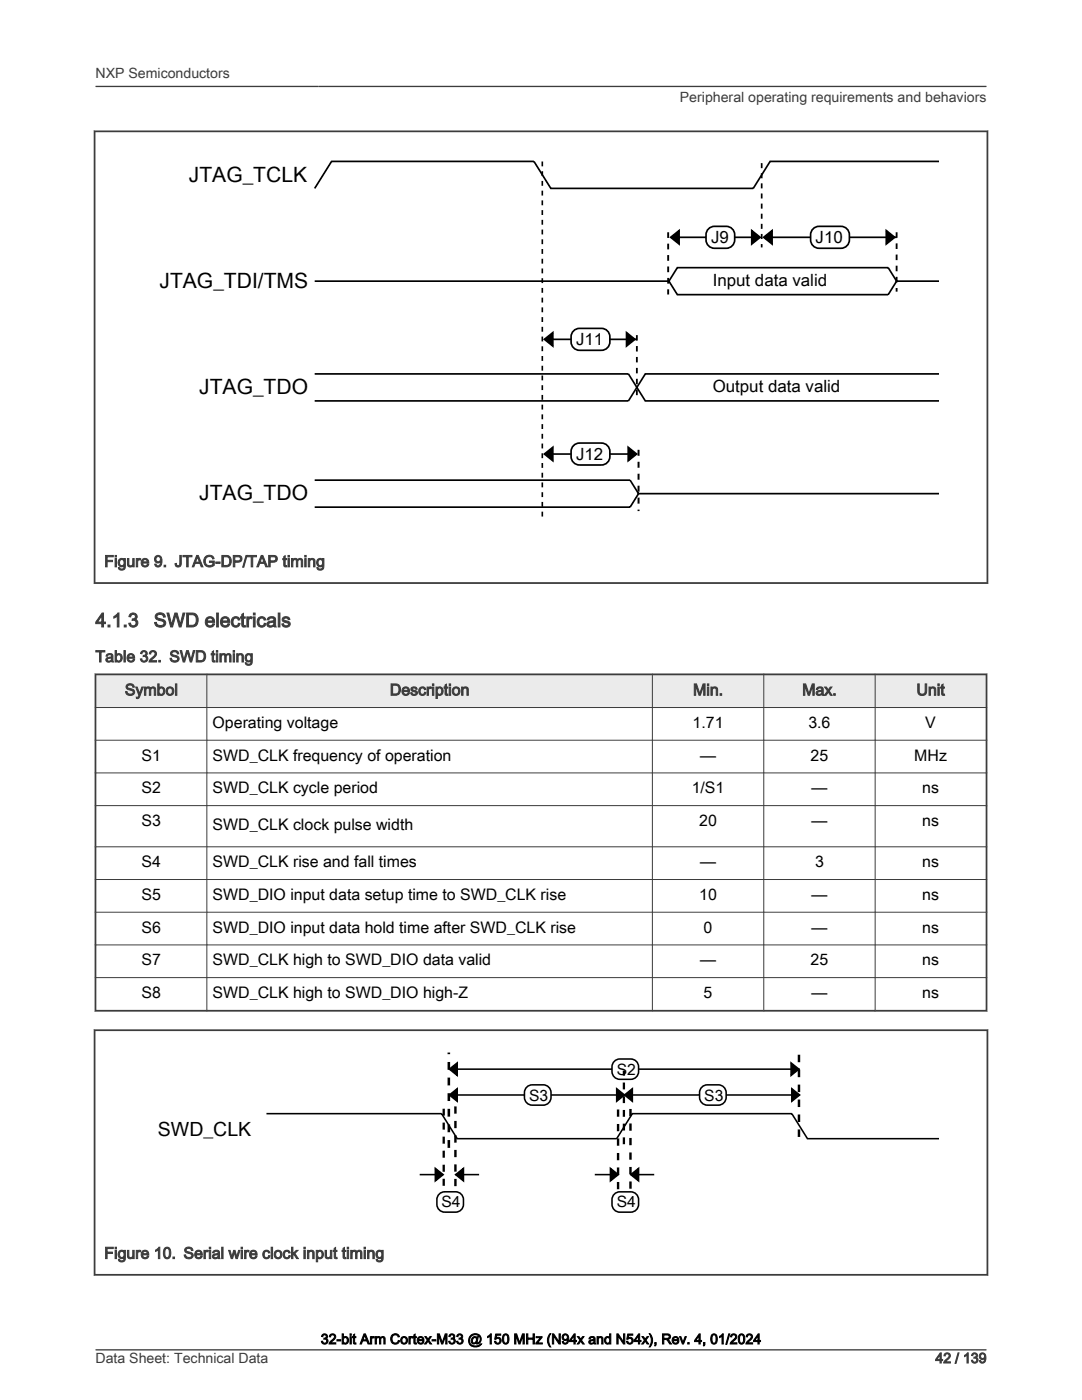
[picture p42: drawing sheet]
<svg xmlns="http://www.w3.org/2000/svg" width="216mm" height="279mm" viewBox="0 0 216 279" stroke-linecap="round" stroke-linejoin="round" font-family="sans-serif">
<defs><g id="words">
<g font-size="4.2">
<text x="37.7" y="36.3">JTAG_TCLK</text>
<text x="31.8" y="57.5">JTAG_TDI/TMS</text>
<text x="39.8" y="78.7">JTAG_TDO</text>
<text x="39.8" y="99.9">JTAG_TDO</text>
</g>
<g font-size="3.9" fill="#3c3c3c">
<text x="19" y="125.1">4.1.3</text>
<text x="30.7" y="125.1">SWD electricals</text>
</g>
<text font-size="3.9" x="31.5" y="226.7">SWD_CLK</text>
<g font-size="3.4">
<text x="141.9" y="48.6">J9</text>
<text x="162.8" y="48.6">J10</text>
<text x="142.2" y="57.1">Input data valid</text>
<text x="115" y="68.9">J11</text>
<text x="142.2" y="78.3">Output data valid</text>
<text x="115" y="91.8">J12</text>
</g>
<g font-size="3.2" fill="#3c3c3c">
<text x="20.8" y="113.1">Figure 9. JTAG-DP/TAP timing</text>
<text x="19" y="132.1">Table 32. SWD timing</text>
<text x="24.9" y="138.8">Symbol</text>
<text x="77.8" y="138.8">Description</text>
<text x="138.3" y="138.8">Min.</text>
<text x="160.1" y="138.8">Max.</text>
<text x="182.9" y="138.8">Unit</text>
<text x="20.8" y="251.2">Figure 10. Serial wire clock input timing</text>
</g>
<g font-size="3.2">
<text x="42.4" y="145.3">Operating voltage</text>
<text x="138.2" y="145.3">1.71</text>
<text x="161.3" y="145.3">3.6</text>
<text x="184.6" y="145.3">V</text>
<text x="28.3" y="151.8">S1</text>
<text x="42.4" y="151.8">SWD_CLK frequency of operation</text>
<text x="139.7" y="151.8">—</text>
<text x="161.7" y="151.8">25</text>
<text x="182.4" y="151.8">MHz</text>
<text x="28.3" y="158.3">S2</text>
<text x="42.4" y="158.3">SWD_CLK cycle period</text>
<text x="138" y="158.3">1/S1</text>
<text x="161.9" y="158.3">—</text>
<text x="184" y="158.3">ns</text>
<text x="28.3" y="164.9">S3</text>
<text x="42.4" y="165.7">SWD_CLK clock pulse width</text>
<text x="139.5" y="164.9">20</text>
<text x="161.9" y="164.9">—</text>
<text x="184" y="164.9">ns</text>
<text x="28.3" y="173.1">S4</text>
<text x="42.4" y="173.1">SWD_CLK rise and fall times</text>
<text x="139.7" y="173.1">—</text>
<text x="162.6" y="173.1">3</text>
<text x="184" y="173.1">ns</text>
<text x="28.3" y="179.6">S5</text>
<text x="42.4" y="179.6">SWD_DIO input data setup time to SWD_CLK rise</text>
<text x="139.5" y="179.6">10</text>
<text x="161.9" y="179.6">—</text>
<text x="184" y="179.6">ns</text>
<text x="28.3" y="186.1">S6</text>
<text x="42.4" y="186.1">SWD_DIO input data hold time after SWD_CLK rise</text>
<text x="140.4" y="186.1">0</text>
<text x="161.9" y="186.1">—</text>
<text x="184" y="186.1">ns</text>
<text x="28.3" y="192.7">S7</text>
<text x="42.4" y="192.7">SWD_CLK high to SWD_DIO data valid</text>
<text x="139.7" y="192.7">—</text>
<text x="161.7" y="192.7">25</text>
<text x="184" y="192.7">ns</text>
<text x="28.3" y="199.2">S8</text>
<text x="42.4" y="199.2">SWD_CLK high to SWD_DIO high-Z</text>
<text x="140.4" y="199.2">5</text>
<text x="161.9" y="199.2">—</text>
<text x="184" y="199.2">ns</text>
</g>
<g font-size="3.1">
<text x="123.1" y="214.5">S2</text>
<text x="105.6" y="219.6">S3</text>
<text x="140.5" y="219.6">S3</text>
<text x="88.1" y="241">S4</text>
<text x="123.1" y="241">S4</text>
</g>
<g font-size="2.8" fill="#3c3c3c">
<text x="19" y="15.6">NXP Semiconductors</text>
<text x="135.7" y="20.4">Peripheral operating requirements and behaviors</text>
<text x="19" y="272">Data Sheet: Technical Data</text>
<text x="186.7" y="272">42 / 139</text>
</g>
<text font-size="2.8" x="64" y="268.2">32-bit Arm Cortex-M33 @ 150 MHz (N94x and N54x), Rev. 4, 01/2024</text>
</g></defs>
<g fill="none" stroke="#000" stroke-width=".34">
<path d="M187.4 32.2h-33.7l-3.4 5.4h-40.4l-3.4-5.4h-40.3l-3.4 5.4M62.8 56.1h70.7M133.5 56.1l1.7 2.7h42l1.7-2.7h8.5M133.5 56.1l1.7-2.7h42l1.7 2.7M133.8 47.4l1.7-1.4v2.7zM135.2 47.4h15.4M150 46l1.7 1.4-1.7 1.3zM152.4 47.4l1.7-1.4v2.7zM153.3 47.4h25.6M176.8 46l1.7 1.4-1.7 1.3zM62.8 74.6h62.6l3.4 5.4h58.6M108.6 67.7l1.7-1.3v2.7z"/>
<path d="M109.6 67.7h17.5M125 66.4l1.7 1.3-1.7 1.4zM187.4 74.6h-58.6l-3.4 5.4h-62.6M62.8 95.8h62.9l1.7 2.7M108.6 90.6l1.7-1.3v2.7zM125.4 89.3l1.6 1.3-1.6 1.4zM187.4 98.5h-60l-1.7 2.7h-62.9"/>
</g>
<path d="M133.8 47.4l1.7-1.4v2.7zM150 46l1.7 1.4-1.7 1.3zM152.4 47.4l1.7-1.4v2.7zM176.8 46l1.7 1.4-1.7 1.3zM108.6 67.7l1.7-1.3v2.7zM125 66.4l1.7 1.3-1.7 1.4zM108.6 90.6l1.7-1.3v2.7zM125.4 89.3l1.6 1.3-1.6 1.4z" fill="#000"/>
<path d="M127.1 66.9v12.1" fill="none" stroke="#000" stroke-width=".36" stroke-dasharray="1.1 1.1" stroke-linecap="butt"/>
<path d="M109.6 90.6h16.9" fill="none" stroke="#000" stroke-width=".33"/>
<path d="M127.4 89.8v12.2" fill="none" stroke="#000" stroke-width=".4" stroke-dasharray="1.2 1.2" stroke-linecap="butt"/>
<path d="M108.2 32.2v71.6" fill="none" stroke="#000" stroke-width=".32" stroke-dasharray="1 1" stroke-linecap="butt"/>
<path d="M133.3 46.4v12.4" fill="none" stroke="#000" stroke-width=".38" stroke-dasharray="1.1 1.1" stroke-linecap="butt"/>
<path d="M152 32.6v16.8" fill="none" stroke="#000" stroke-width=".34" stroke-dasharray="1 1" stroke-linecap="butt"/>
<path d="M178.9 46.4v11.8" fill="none" stroke="#000" stroke-width=".37" stroke-dasharray="1.1 1.1" stroke-linecap="butt"/>
<path d="M114.4 66l.8-.4 .4-.1h4.4a1.68 1.68 0 0 1 1.7 1.7 2.26 2.26 0 0 1-.8 2.5l-.9 .2h-4.4a1.68 1.68 0 0 1-1.6-1.7 2.41 2.41 0 0 1 .4-2.2z" fill="#fff"/>
<path d="M114.4 66l.8-.4 .4-.1h4.4a1.68 1.68 0 0 1 1.7 1.7 2.26 2.26 0 0 1-.8 2.5l-.9 .2h-4.4a1.68 1.68 0 0 1-1.6-1.7 2.41 2.41 0 0 1 .4-2.2z" fill="none" stroke="#000" stroke-width=".34"/>
<path d="M114.4 88.9l.8-.4 .4-.1h4.4a1.68 1.68 0 0 1 1.7 1.7 2.26 2.26 0 0 1-.8 2.5l-.9 .2h-4.4a1.68 1.68 0 0 1-1.6-1.7 2.41 2.41 0 0 1 .4-2.2z" fill="#fff"/>
<path d="M114.4 88.9l.8-.4 .4-.1h4.4a1.68 1.68 0 0 1 1.7 1.7 2.26 2.26 0 0 1-.8 2.5l-.9 .2h-4.4a1.68 1.68 0 0 1-1.6-1.7 2.41 2.41 0 0 1 .4-2.2z" fill="none" stroke="#000" stroke-width=".34"/>
<path d="M141.4 45.7l.7-.5h2.8a1.68 1.68 0 0 1 1.7 1.7 2.26 2.26 0 0 1-.8 2.4l-.9 .2h-2.3a1.68 1.68 0 0 1-1.7-1.6 2.41 2.41 0 0 1 .5-2.2z" fill="#fff"/>
<path d="M141.4 45.7l.7-.5h2.8a1.68 1.68 0 0 1 1.7 1.7 2.26 2.26 0 0 1-.8 2.4l-.9 .2h-2.3a1.68 1.68 0 0 1-1.7-1.6 2.41 2.41 0 0 1 .5-2.2z" fill="none" stroke="#000" stroke-width=".34"/>
<path d="M162.2 45.7l.8-.5h.4h4.4a1.68 1.68 0 0 1 1.7 1.7 2.26 2.26 0 0 1-.8 2.4l-.9 .2h-4.4a1.68 1.68 0 0 1-1.7-1.6 2.41 2.41 0 0 1 .5-2.2z" fill="#fff"/>
<path d="M162.2 45.7l.8-.5h.4h4.4a1.68 1.68 0 0 1 1.7 1.7 2.26 2.26 0 0 1-.8 2.4l-.9 .2h-4.4a1.68 1.68 0 0 1-1.7-1.6 2.41 2.41 0 0 1 .5-2.2z" fill="none" stroke="#000" stroke-width=".34"/>
<path d="M18.7 26.2h178.5M18.9 26v90.5M197 26v90.5M18.7 116.4h178.5" fill="none" stroke="#3c3c3c" stroke-width=".35"/>
<path d="M19 134.6h177.8v6.6h-177.8z" fill-rule="evenodd" fill="#ebebeb"/>
<path d="M18.9 134.6h178.1M19 134.4v67.5M196.8 134.4v67.5M18.9 201.7h178.1" fill="none" stroke="#3c3c3c" stroke-width=".35"/>
<g fill="none" stroke="#3c3c3c" stroke-width=".2">
<path d="M41.3 134.4v67.5M130.2 134.4v67.5M152.4 134.4v67.5M174.6 134.4v67.5M18.9 141.2h178.1M18.9 147.7h178.1M18.9 154.3h178.1M18.9 160.8h178.1M18.9 169h178.1M18.9 175.5h178.1M18.9 182.1h178.1M18.9 188.6h178.1"/>
<path d="M18.9 195.1h178.1"/>
</g>
<g fill="none" stroke="#000" stroke-width=".31">
<path d="M89.7 213.4l1.5-1.3v2.5zM89.7 218.5l1.5-1.2v2.5zM89.7 213.4h69.9M89.7 218.5h69.9M123.1 217.3l1.5 1.2-1.5 1.3zM124.6 218.5l1.6-1.2v2.5zM157.9 212.1l1.5 1.3-1.5 1.2zM158 217.3l1.6 1.2-1.6 1.3zM53.2 222.3h34.9l3.1 4.9h31.9l3.1-4.9h31.8l3.1 4.9h26.3M83.7 234.4h4.7M86.9 233.2l1.5 1.2-1.5 1.3zM90.9 234.4h4.7"/>
<path d="M90.9 234.4l1.6-1.2v2.5zM118.7 234.4h4.7M121.8 233.2l1.6 1.2-1.6 1.3zM125.9 234.4l1.5-1.2v2.5zM125.9 234.4h4.6"/>
</g>
<path d="M89.7 213.4l1.5-1.3v2.5zM89.7 218.5l1.5-1.2v2.5zM123.1 217.3l1.5 1.2-1.5 1.3zM124.6 218.5l1.6-1.2v2.5zM157.9 212.1l1.5 1.3-1.5 1.2zM158 217.3l1.6 1.2-1.6 1.3zM86.9 233.2l1.5 1.2-1.5 1.3zM90.9 234.4l1.6-1.2v2.5zM121.8 233.2l1.6 1.2-1.6 1.3zM125.9 234.4l1.5-1.2v2.5z" fill="#000"/>
<path d="M122.8 211.6a5.3 5.3 0 0 1 3.6-.2 2.17 2.17 0 0 1 .9 2.9 1.56 1.56 0 0 1-1.4 1.1h-2.2a1.56 1.56 0 0 1-1.6-1.6 2.1 2.1 0 0 1 .7-2.2z" fill="#fff"/>
<path d="M122.8 211.6a5.3 5.3 0 0 1 3.6-.2 2.17 2.17 0 0 1 .9 2.9 1.56 1.56 0 0 1-1.4 1.1h-2.2a1.56 1.56 0 0 1-1.6-1.6 2.1 2.1 0 0 1 .7-2.2z" fill="none" stroke="#000" stroke-width=".31"/>
<path d="M104.9 217.1l.4-.3a5.3 5.3 0 0 1 3.6-.2 2.17 2.17 0 0 1 1 2.9 1.56 1.56 0 0 1-1.5 1.1h-2.2a1.56 1.56 0 0 1-1.6-1.6l.1-1.4z" fill="#fff"/>
<path d="M104.9 217.1l.4-.3a5.3 5.3 0 0 1 3.6-.2 2.17 2.17 0 0 1 1 2.9 1.56 1.56 0 0 1-1.5 1.1h-2.2a1.56 1.56 0 0 1-1.6-1.6l.1-1.4z" fill="none" stroke="#000" stroke-width=".31"/>
<path d="M140.2 216.8a5.3 5.3 0 0 1 3.6-.2 2.17 2.17 0 0 1 1 2.9 1.56 1.56 0 0 1-1.5 1.1h-2.2a1.56 1.56 0 0 1-1.5-1.6 2.1 2.1 0 0 1 .6-2.2z" fill="#fff"/>
<path d="M140.2 216.8a5.3 5.3 0 0 1 3.6-.2 2.17 2.17 0 0 1 1 2.9 1.56 1.56 0 0 1-1.5 1.1h-2.2a1.56 1.56 0 0 1-1.5-1.6 2.1 2.1 0 0 1 .6-2.2z" fill="none" stroke="#000" stroke-width=".31"/>
<path d="M87.5 238.5l.3-.3a5.3 5.3 0 0 1 3.6-.3 2.17 2.17 0 0 1 1 2.9 1.56 1.56 0 0 1-1.5 1.1h-2.2a1.56 1.56 0 0 1-1.5-1.6l.1-1.4z" fill="#fff"/>
<path d="M87.5 238.5l.3-.3a5.3 5.3 0 0 1 3.6-.3 2.17 2.17 0 0 1 1 2.9 1.56 1.56 0 0 1-1.5 1.1h-2.2a1.56 1.56 0 0 1-1.5-1.6l.1-1.4z" fill="none" stroke="#000" stroke-width=".31"/>
<path d="M122.8 238.2a5.3 5.3 0 0 1 3.6-.3 2.17 2.17 0 0 1 .9 2.9 1.56 1.56 0 0 1-1.4 1.1h-2.2a1.56 1.56 0 0 1-1.6-1.5 2.1 2.1 0 0 1 .7-2.2z" fill="#fff"/>
<path d="M122.8 238.2a5.3 5.3 0 0 1 3.6-.3 2.17 2.17 0 0 1 .9 2.9 1.56 1.56 0 0 1-1.4 1.1h-2.2a1.56 1.56 0 0 1-1.6-1.5 2.1 2.1 0 0 1 .7-2.2z" fill="none" stroke="#000" stroke-width=".31"/>
<path d="M88.5 236.6v-15.3" fill="none" stroke="#000" stroke-width=".47" stroke-dasharray="1.4 1.4" stroke-linecap="butt"/>
<path d="M90.9 236.7v-16.4M123.3 237.3v-16.4M125.8 237.2v-16.4" fill="none" stroke="#000" stroke-width=".48" stroke-dasharray="1.4 1.4" stroke-linecap="butt"/>
<path d="M89.6 229.1v-19" fill="none" stroke="#000" stroke-width=".52" stroke-dasharray="1.6 1.6" stroke-linecap="butt"/>
<path d="M124.5 228.4v-14.7" fill="none" stroke="#000" stroke-width=".46" stroke-dasharray="1.4 1.4" stroke-linecap="butt"/>
<path d="M159.4 226.9v-17.4" fill="none" stroke="#000" stroke-width=".5" stroke-dasharray="1.5 1.5" stroke-linecap="butt"/>
<path d="M18.7 205.6h178.5M18.9 205.4v49.2M197 205.4v49.2M18.7 254.4h178.5" fill="none" stroke="#3c3c3c" stroke-width=".35"/>
<path d="M19 17.3h177.8M19 269.4h177.8" fill="none" stroke="#3c3c3c" stroke-width=".26"/>
<use href="#words"/>
</svg>
